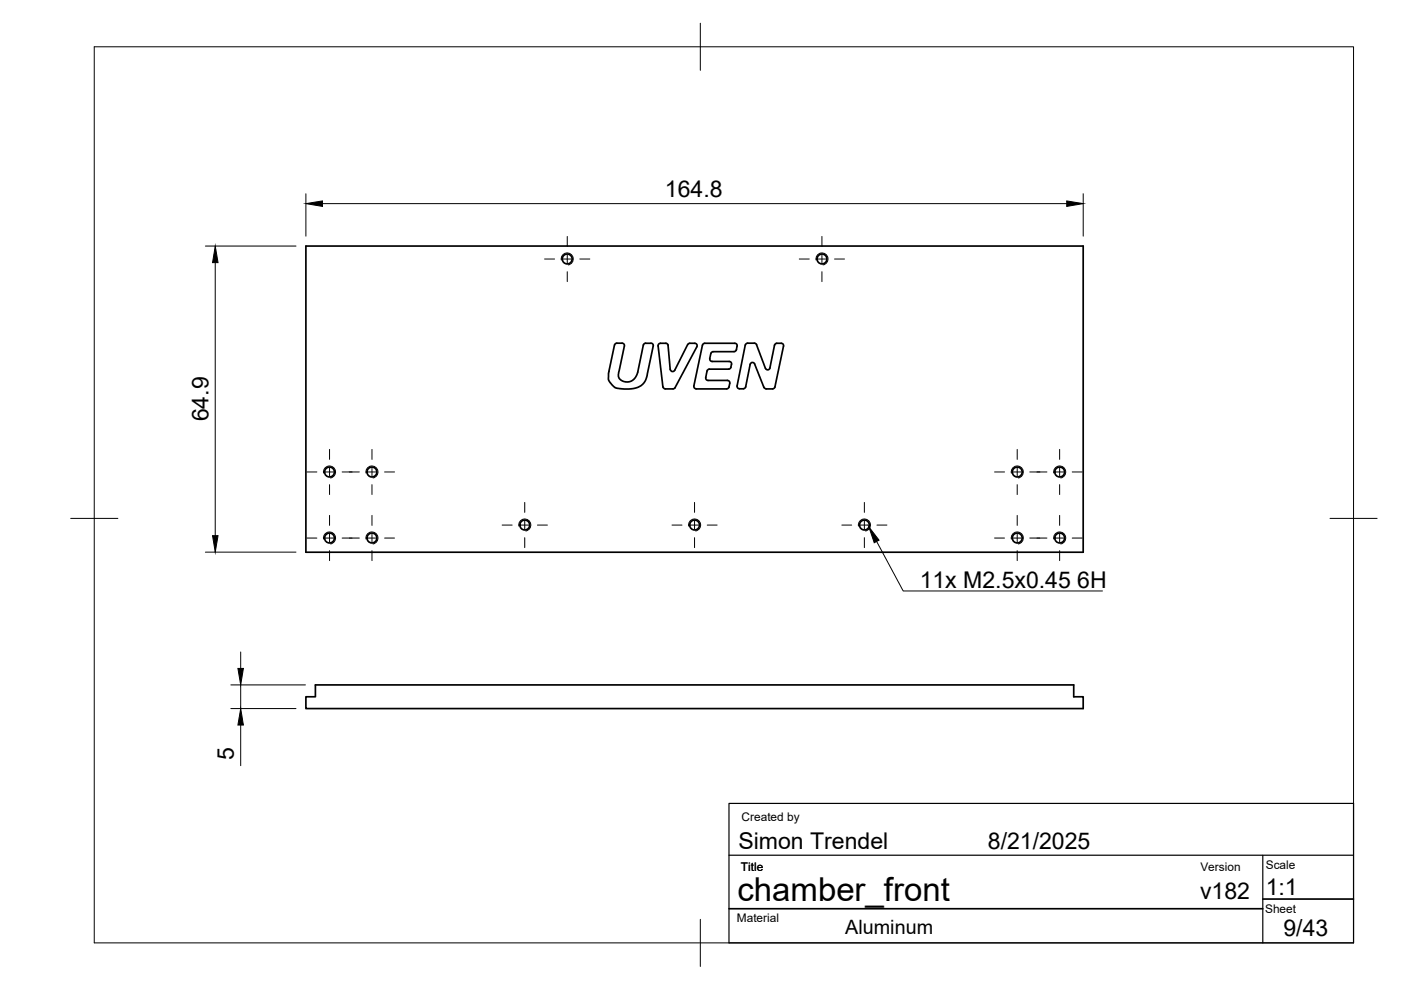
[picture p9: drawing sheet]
<svg xmlns="http://www.w3.org/2000/svg" width="297mm" height="210mm" viewBox="0 0 297 210" stroke-linecap="round" stroke-linejoin="round" font-family="sans-serif">
<defs><g id="words">
<text font-size="7" x="156.4" y="191.1">chamber_front</text>
<g font-size="4.9">
<text x="141" y="41.7">164.8</text>
<text x="44.2" y="89.4" transform="rotate(-90 44.2 89.4)">64.9</text>
<text x="195" y="124.6">11x M2.5x0.45</text>
<text x="228.4" y="124.6">6H</text>
<text x="49.6" y="161.2" transform="rotate(-90 49.6 161.2)">5</text>
<text x="156.5" y="180">Simon Trendel</text>
<text x="209.4" y="180">8/21/2025</text>
<text x="254.4" y="190.6">v182</text>
<text x="268.4" y="189.7">1:1</text>
<text x="272.1" y="198.4">9/43</text>
</g>
<text font-size="4.2" x="179.2" y="198">Aluminum</text>
<g font-size="2.5">
<text x="157.2" y="174.2">Created by</text>
<text x="157.1" y="184.6">Title</text>
<text x="254.5" y="184.6">Version</text>
<text x="268.4" y="184.3">Scale</text>
<text x="156.2" y="195.5">Material</text>
<text x="268.2" y="193.5">Sheet</text>
</g>
</g></defs>
<!-- layer: Visible -->
<g fill="none" stroke="#000" stroke-width=".36">
<path d="M64.9 52.2h164.8v64.9h-164.8zM136.4 73.2l-1.4 6.4-.9 1-1.1 .4-1.3-.4-.5-.4-.1-.5 1.3-6.3M136.9 72.8h1.3l.3 .4-1.4 6.8-.3 .8-.8 .9-.9 .5-1.2 .2-1.7 .1-1.7-.3-1.1-1-.4-.8v-1.3l1.4-6.1 .4-.2h1.2l.4 .3v.3M136.9 72.8l-.5 .4M141.6 73.3l.5 5a.5 .5 0 0 0 .4 .5 .5 .5 0 0 0 .5-.3l2.9-5.6 .3-.1 1.4 .1 .2 .3-.1 .3-4.6 8.7M141.7 73.2l-.3-.4h-1.4a.5 .5 0 0 0-.5 .5l1.1 8.7 .2 .4h.2M151 76.6l3.8 .1 .3 .2v.4l-.2 .8-.4 .2M151.2 74.6h4.4M151.2 74.6l-.5 .4-.2 1 .1 .5 .4 .1M154.5 78.3h-4.3l-.3 .4-.3 1.5 .1 .3 .4 .2h4.3l.3 .4a1.44 1.44 0 0 1-.4 1.3h-.2M156.1 74.1l-.5 .4M156.3 73.4l-.2 .8"/>
<path d="M156.3 73.4l-.1-.4-.4-.2h-6.4l-.4 .2-1.9 8.8M159 77.3l-.9 4.7M159.1 77.2a.5 .5 0 0 1 .4-.3 .5 .5 0 0 1 .5 .3l2 4.9M159.9 72.8h-1.4l-.5 .4-1.7 8.6 .1 .4 .4 .2M159.9 72.8l.5 .3 1.9 5a.49 .49 0 0 0 .5 .3 .49 .49 0 0 0 .4-.4l1.1-5a1.61 1.61 0 0 1 1.5-.2l.3 .3v.3M166.1 73.4l-1.8 8.6-.5 .4M141 82.5h1.7M143.2 82.2l-.5 .2M147.1 81.8l.1 .5 .4 .1M147.6 82.5h6.5M156.8 82.4h.8M158.1 82l-.5 .4"/>
<path d="M162 82.1l.4 .3M162.4 82.5h1.4M66.9 145.2h160.7v2.5h2.1v2.5h-164.8v-2.5h2z"/>
<circle cx="120.3" cy="54.9" r="1.05"/>
<circle cx="174.3" cy="54.9" r="1.05"/>
<circle cx="69.9" cy="114.1" r="1.05"/>
<circle cx="69.9" cy="100.1" r="1.05"/>
<circle cx="78.9" cy="100.1" r="1.05"/>
<circle cx="78.9" cy="114.1" r="1.05"/>
<circle cx="111.3" cy="111.3" r="1.05"/>
<circle cx="147.3" cy="111.3" r="1.05"/>
<circle cx="183.3" cy="111.3" r="1.05"/>
<circle cx="215.7" cy="114.1" r="1.05"/>
<circle cx="215.7" cy="100.1" r="1.05"/>
<circle cx="224.7" cy="114.1" r="1.05"/>
<circle cx="224.7" cy="100.1" r="1.05"/>
</g>
<!-- layer: Visible Narrow -->
<g fill="none" stroke="#000" stroke-width=".21">
<path d="M119 55.1a1.28 1.28 0 0 1 1-1.5 1.28 1.28 0 0 1 1.5 1.1 1.28 1.28 0 0 1-1 1.5M173 55.1a1.28 1.28 0 0 1 1.1-1.5 1.28 1.28 0 0 1 1.4 1.1 1.28 1.28 0 0 1-1 1.5M68.6 114.3a1.28 1.28 0 0 1 1-1.5 1.28 1.28 0 0 1 1.5 1 1.28 1.28 0 0 1-1 1.5M68.6 100.3a1.28 1.28 0 0 1 1-1.5 1.28 1.28 0 0 1 1.5 1.1 1.28 1.28 0 0 1-1 1.4M77.6 100.3a1.28 1.28 0 0 1 1-1.5 1.28 1.28 0 0 1 1.5 1.1 1.28 1.28 0 0 1-1 1.4M77.6 114.3a1.28 1.28 0 0 1 1-1.5 1.28 1.28 0 0 1 1.5 1 1.28 1.28 0 0 1-1 1.5M110 111.5a1.28 1.28 0 0 1 1-1.4 1.28 1.28 0 0 1 1.5 1 1.28 1.28 0 0 1-1 1.5M146 111.5a1.28 1.28 0 0 1 1-1.4 1.28 1.28 0 0 1 1.5 1 1.28 1.28 0 0 1-1 1.5M182 111.5a1.28 1.28 0 0 1 1-1.4 1.28 1.28 0 0 1 1.5 1 1.28 1.28 0 0 1-1 1.5M214.4 114.3a1.28 1.28 0 0 1 1.1-1.5 1.28 1.28 0 0 1 1.4 1 1.28 1.28 0 0 1-1 1.5M214.4 100.3a1.28 1.28 0 0 1 1.1-1.5 1.28 1.28 0 0 1 1.4 1.1 1.28 1.28 0 0 1-1 1.4M223.4 100.3a1.28 1.28 0 0 1 1.1-1.5 1.28 1.28 0 0 1 1.4 1.1 1.28 1.28 0 0 1-1 1.4"/>
<path d="M223.4 114.3a1.28 1.28 0 0 1 1.1-1.5 1.28 1.28 0 0 1 1.4 1 1.28 1.28 0 0 1-1 1.5"/>
</g>
<!-- layer: BORDER -->
<path d="M20 9.9h267v190h-267zM148.5 4.9v10M15 109.9h10M282 109.9h10M148.5 194.9v10" fill="none" stroke="#000" stroke-width=".21"/>
<!-- layer: TITLEBLOCK -->
<path d="M154.6 170.3h132.4v29.6h-132.4zM154.6 181.3h132.4M267.7 181.3v18.6" fill="none" stroke="#000" stroke-width=".25"/>
<path d="M154.6 192.7h113.1M267.7 190.6h19.3" fill="none" stroke="#000" stroke-width=".36"/>
<!-- layer: FD_Dimensions -->
<path d="M43.5 52.2h19.3M45.6 55.7v57.9M64.9 41.1v9M68.4 43.2h157.8M229.7 41.1v9M43.5 117.1h19.3M51 138.2v3.5M48.9 145.2h15.9M48.9 150.2h13.9M51 145.2v5M51 153.7v8.6" fill="none" stroke="#000" stroke-width=".21"/>
<path d="M45.6 52.2l.6 3.5h-1.1zM64.9 43.2l3.5-.6v1.2zM226.2 42.6l3.5 .6-3.5 .6zM45.1 113.6h1.1l-.6 3.5zM50.4 141.7h1.2l-.6 3.5zM51 150.2l.6 3.5h-1.2z" fill="#000" stroke="#000" stroke-width=".21"/>
<!-- layer: Hole Notes -->
<path d="M184.2 111.7l2.2 2.8-1 .6z" fill="#000" stroke="#000" stroke-width=".21"/>
<path d="M185.9 114.8l5.6 10.5h42.2" fill="none" stroke="#000" stroke-width=".21"/>
<!-- layer: Smart Centers -->
<g fill="none" stroke="#000" stroke-width=".21">
<path d="M115.5 54.9h2.1M119.4 54.9h1.8M120.3 50.1v2.2M120.3 54v1.8M120.3 57.6v2.1M122.9 54.9h2.2M169.5 54.9h2.1M173.4 54.9h1.8M174.3 50.1v2.2M174.3 54v1.8M174.3 57.6v2.1M176.9 54.9h2.1"/>
<path d="M69.9 95.3v2.1M69.9 99.2v1.8M78.9 95.3v2.1M78.9 99.2v1.8M215.7 95.3v2.1M215.7 99.2v1.8M224.7 95.3v2.1M224.7 99.2v1.8M65.1 114.1h2.1M65.1 100.1h2.1M69 114.1h1.8M69 100.1h1.8"/>
<path d="M69.9 102.8v2.1M69.9 109.3v2.1M69.9 113.2v1.8M69.9 116.7v2.2M72.5 114.1h3.7M72.5 100.1h3.7M78 114.1h1.8M78 100.1h1.8M78.9 102.8v2.1M78.9 109.3v2.1M78.9 113.2v1.8M78.9 116.7v2.2"/>
<path d="M81.5 114.1h2.2M81.5 100.1h2.2M106.5 111.3h2.1M110.4 111.3h1.8M111.3 106.5v2.1M111.3 110.4v1.8M111.3 114v2.1M113.9 111.3h2.2M142.5 111.3h2.1M146.4 111.3h1.7M147.3 106.5v2.1M147.3 110.4v1.8"/>
<path d="M147.3 114v2.1M149.9 111.3h2.1M178.5 111.3h2.1M182.4 111.3h1.7M183.3 106.5v2.1M183.3 110.4v1.8M183.3 114v2.1M185.9 111.3h2.1M210.9 114.1h2.1M210.9 100.1h2.1M214.8 114.1h1.8M214.8 100.1h1.8"/>
<path d="M215.7 102.8v2.1M215.7 109.3v2.1M215.7 113.2v1.8M215.7 116.7v2.2M218.3 114.1h3.7M218.3 100.1h3.7M223.8 114.1h1.8M223.8 100.1h1.8M224.7 102.8v2.1M224.7 109.3v2.1M224.7 113.2v1.8M224.7 116.7v2.2"/>
<path d="M227.3 114.1h2.1M227.3 100.1h2.1"/>
</g>
<use href="#words"/>
</svg>
